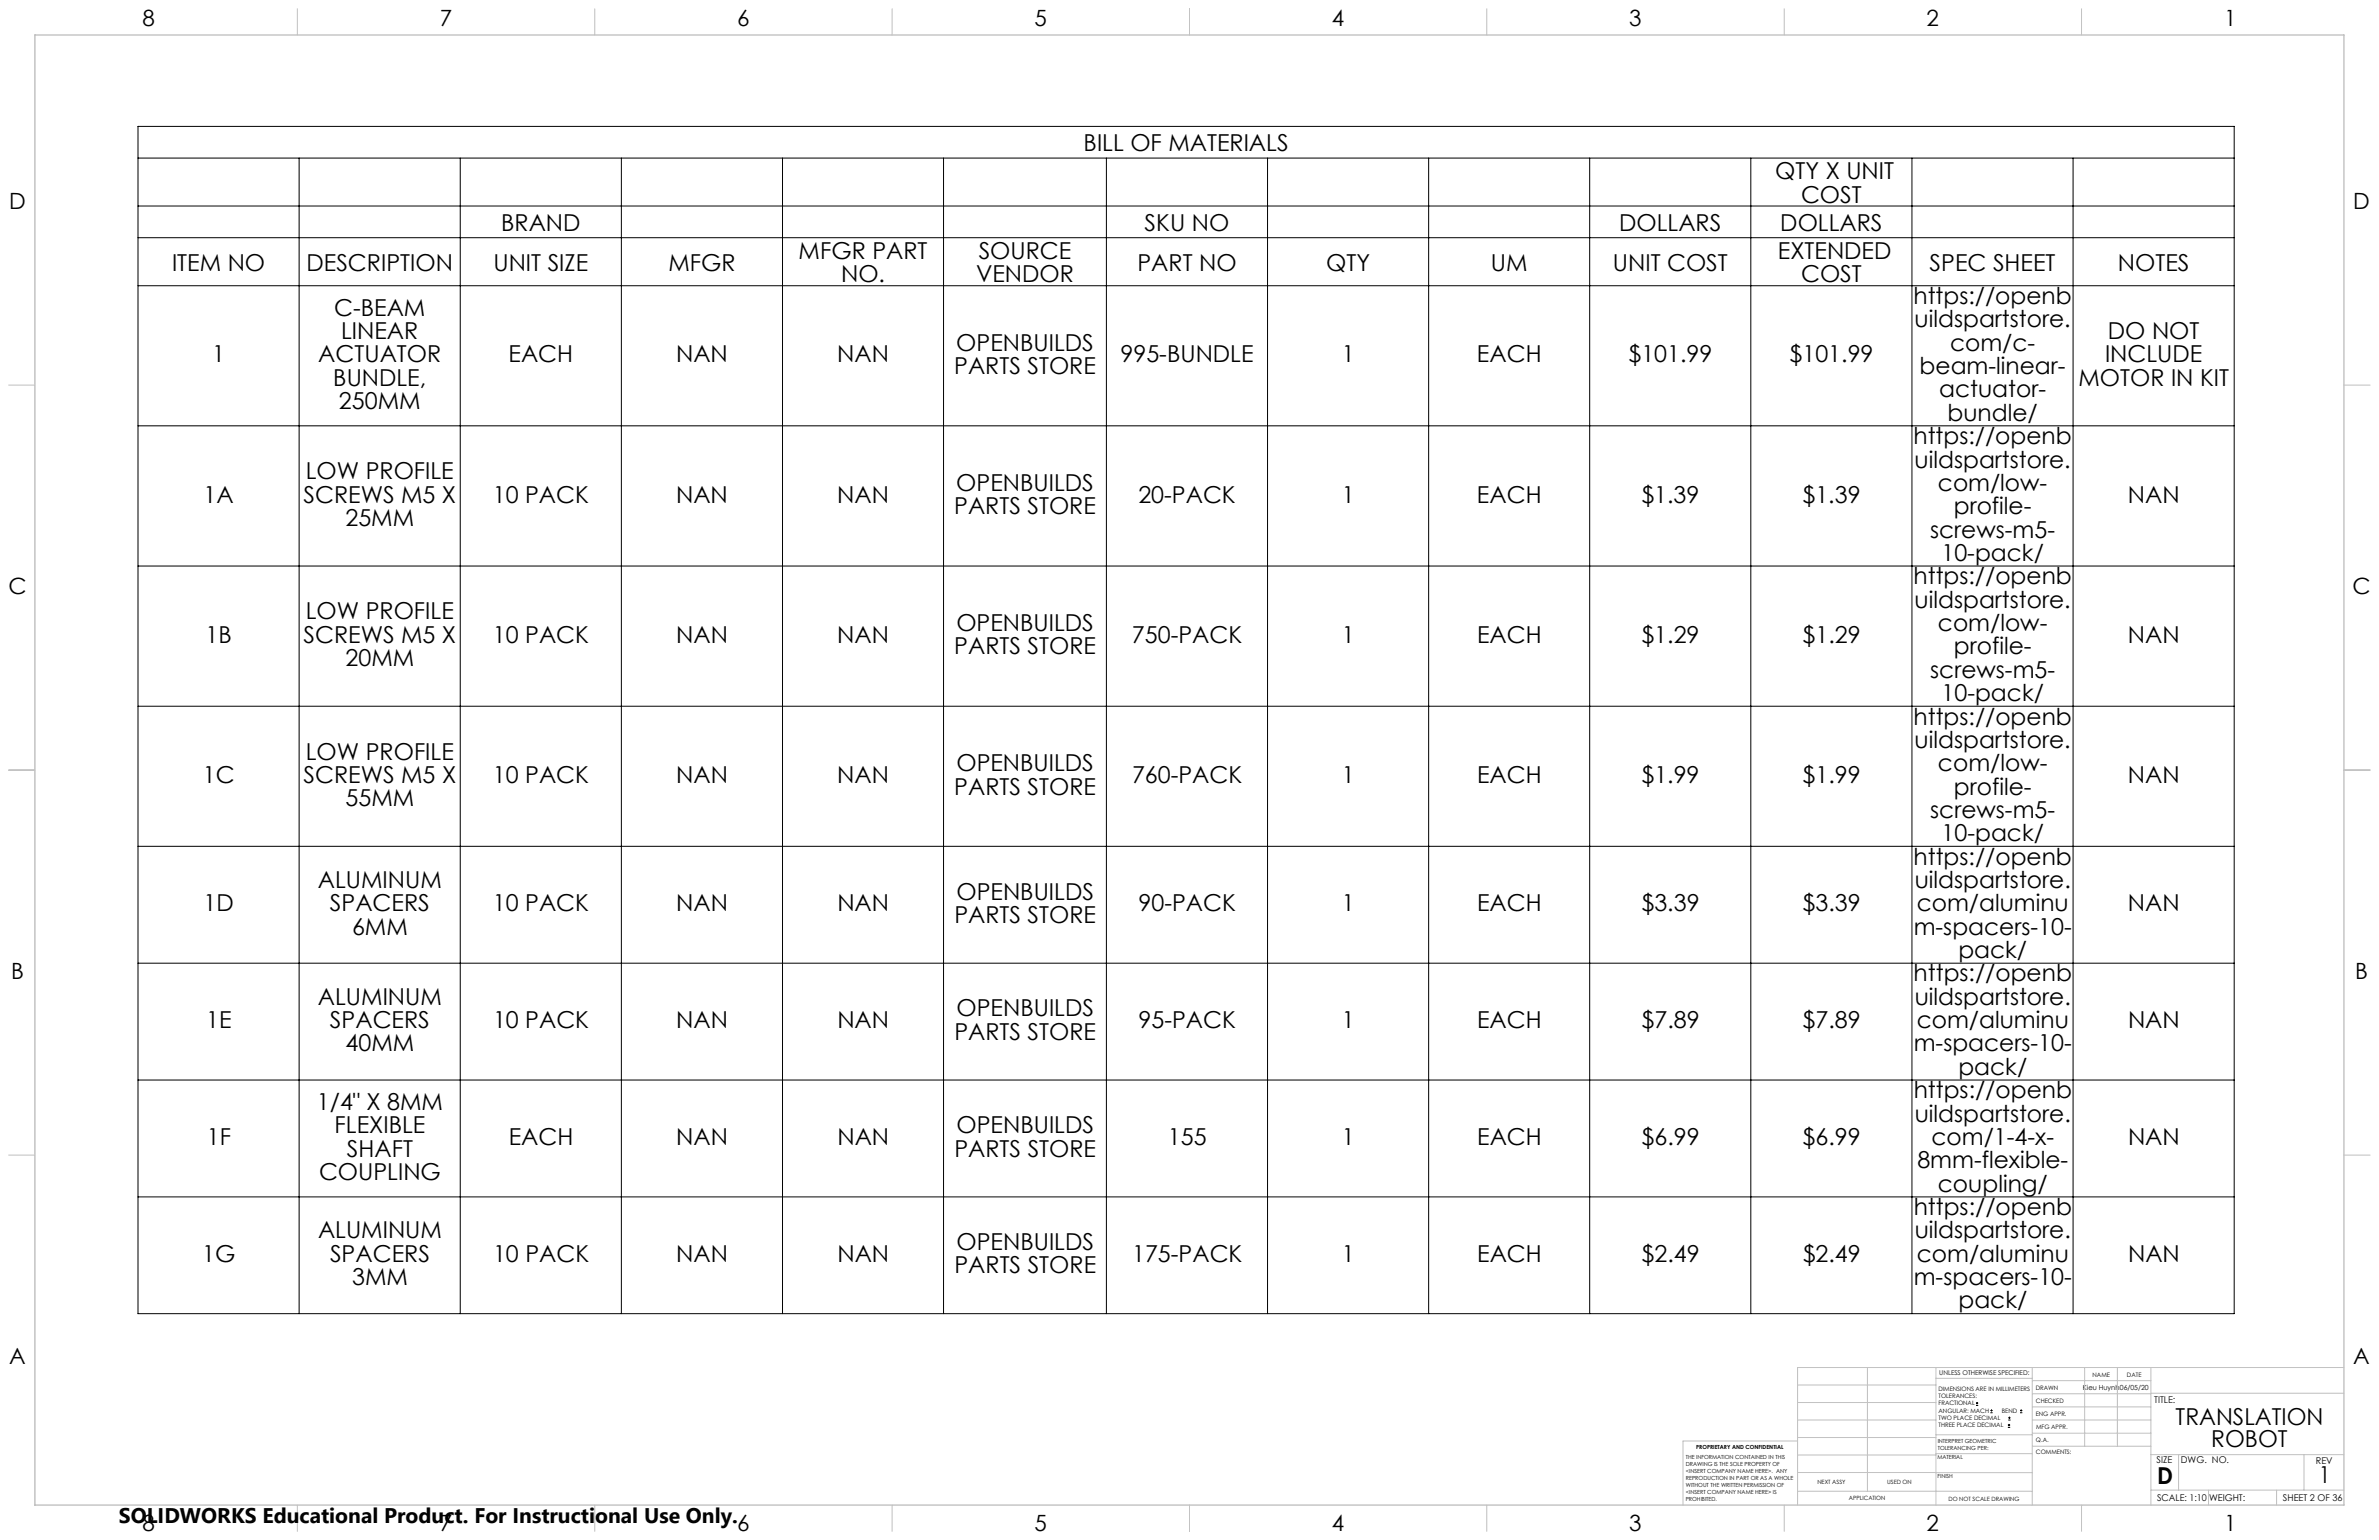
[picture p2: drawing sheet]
<svg xmlns="http://www.w3.org/2000/svg" width="864mm" height="559mm" viewBox="0 0 864 559" stroke-linecap="round" stroke-linejoin="round" font-family="sans-serif">
<defs><g id="words">
<g font-size="8.5">
<text x="393.4" y="54.8">BILL OF MATERIALS</text>
<text x="644.4" y="65">QTY X UNIT</text>
<text x="653.8" y="73.5">COST</text>
<text x="181.9" y="83.7">BRAND</text>
<text x="415.5" y="83.7">SKU NO</text>
<text x="587.8" y="83.7">DOLLARS</text>
<text x="646.3" y="83.7">DOLLARS</text>
<text x="289.9" y="93.9">MFGR PART</text>
<text x="355.3" y="93.9">SOURCE</text>
<text x="645.4" y="93.9">EXTENDED</text>
<text x="62.5" y="98.2">ITEM NO</text>
<text x="111.3" y="98.2">DESCRIPTION</text>
<text x="179.1" y="98.2">UNIT SIZE</text>
<text x="242.6" y="98.2">MFGR</text>
<text x="412.9" y="98.2">PART NO</text>
<text x="481.4" y="98.2">QTY</text>
<text x="541.2" y="98.2">UM</text>
<text x="585.5" y="98.2">UNIT COST</text>
<text x="700.5" y="98.2">SPEC SHEET</text>
<text x="768.8" y="98.2">NOTES</text>
<text x="305.3" y="102.4">NO.</text>
<text x="354.3" y="102.4">VENDOR</text>
<text x="653.8" y="102.4">COST</text>
<text x="694.6" y="110.3">https://openb</text>
<text x="121.3" y="114.5">C-BEAM</text>
<text x="695" y="118.8">uildspartstore.</text>
<text x="123.8" y="123">LINEAR</text>
<text x="765.2" y="123">DO NOT</text>
<text x="77" y="131.5">1</text>
<text x="115.5" y="131.5">ACTUATOR</text>
<text x="184.6" y="131.5">EACH</text>
<text x="245.4" y="131.5">NAN</text>
<text x="303.9" y="131.5">NAN</text>
<text x="347.1" y="127.2">OPENBUILDS</text>
<text x="406.8" y="131.5">995-BUNDLE</text>
<text x="487.1" y="131.5">1</text>
<text x="536.1" y="131.5">EACH</text>
<text x="591.1" y="131.5">$101.99</text>
<text x="649.6" y="131.5">$101.99</text>
<text x="707.9" y="127.2">com/c-</text>
<text x="764.1" y="131.5">INCLUDE</text>
<text x="346.4" y="135.7">PARTS STORE</text>
<text x="696.8" y="135.7">beam-linear-</text>
<text x="121" y="139.9">BUNDLE,</text>
<text x="754.5" y="139.9">MOTOR IN KIT</text>
<text x="123" y="148.4">250MM</text>
<text x="703.9" y="144.2">actuator-</text>
<text x="707" y="152.6">bundle/</text>
<text x="694.6" y="161.2">https://openb</text>
<text x="111" y="173.9">LOW PROFILE</text>
<text x="695" y="169.6">uildspartstore.</text>
<text x="347.2" y="178.1">OPENBUILDS</text>
<text x="703.5" y="178.1">com/low-</text>
<text x="73.9" y="182.3">1A</text>
<text x="110.2" y="182.3">SCREWS M5 X</text>
<text x="178.9" y="182.3">10 PACK</text>
<text x="245.4" y="182.3">NAN</text>
<text x="303.9" y="182.3">NAN</text>
<text x="413.2" y="182.3">20-PACK</text>
<text x="487.1" y="182.3">1</text>
<text x="536.2" y="182.3">EACH</text>
<text x="595.8" y="182.3">$1.39</text>
<text x="654.3" y="182.3">$1.39</text>
<text x="772.4" y="182.3">NAN</text>
<text x="125.4" y="190.8">25MM</text>
<text x="346.4" y="186.6">PARTS STORE</text>
<text x="709.2" y="186.6">profile-</text>
<text x="700.7" y="195">screws-m5-</text>
<text x="704.8" y="203.5">10-pack/</text>
<text x="694.6" y="212">https://openb</text>
<text x="695" y="220.5">uildspartstore.</text>
<text x="111" y="224.7">LOW PROFILE</text>
<text x="74.6" y="233.2">1B</text>
<text x="110.2" y="233.2">SCREWS M5 X</text>
<text x="178.9" y="233.2">10 PACK</text>
<text x="245.5" y="233.2">NAN</text>
<text x="303.9" y="233.2">NAN</text>
<text x="347.2" y="229">OPENBUILDS</text>
<text x="410.9" y="233.2">750-PACK</text>
<text x="487.1" y="233.2">1</text>
<text x="536.2" y="233.2">EACH</text>
<text x="595.8" y="233.2">$1.29</text>
<text x="654.3" y="233.2">$1.29</text>
<text x="703.5" y="229">com/low-</text>
<text x="772.5" y="233.2">NAN</text>
<text x="346.4" y="237.4">PARTS STORE</text>
<text x="709.3" y="237.4">profile-</text>
<text x="125.4" y="241.7">20MM</text>
<text x="700.7" y="245.9">screws-m5-</text>
<text x="704.8" y="254.4">10-pack/</text>
<text x="694.6" y="262.9">https://openb</text>
<text x="111" y="275.6">LOW PROFILE</text>
<text x="695" y="271.4">uildspartstore.</text>
<text x="347.2" y="279.8">OPENBUILDS</text>
<text x="703.5" y="279.8">com/low-</text>
<text x="73.6" y="284.1">1C</text>
<text x="110.2" y="284.1">SCREWS M5 X</text>
<text x="178.9" y="284.1">10 PACK</text>
<text x="245.5" y="284.1">NAN</text>
<text x="304" y="284.1">NAN</text>
<text x="410.9" y="284.1">760-PACK</text>
<text x="487.1" y="284.1">1</text>
<text x="536.2" y="284.1">EACH</text>
<text x="595.9" y="284.1">$1.99</text>
<text x="654.3" y="284.1">$1.99</text>
<text x="772.5" y="284.1">NAN</text>
<text x="125.4" y="292.5">55MM</text>
<text x="346.4" y="288.3">PARTS STORE</text>
<text x="709.3" y="288.3">profile-</text>
<text x="700.7" y="296.8">screws-m5-</text>
<text x="704.8" y="305.2">10-pack/</text>
<text x="694.7" y="313.8">https://openb</text>
<text x="115.4" y="322.2">ALUMINUM</text>
<text x="695.1" y="322.2">uildspartstore.</text>
<text x="347.2" y="326.5">OPENBUILDS</text>
<text x="73.9" y="330.7">1D</text>
<text x="119.8" y="330.7">SPACERS</text>
<text x="179" y="330.7">10 PACK</text>
<text x="245.5" y="330.7">NAN</text>
<text x="304" y="330.7">NAN</text>
<text x="346.4" y="334.9">PARTS STORE</text>
<text x="413.3" y="330.7">90-PACK</text>
<text x="487.1" y="330.7">1</text>
<text x="536.2" y="330.7">EACH</text>
<text x="595.9" y="330.7">$3.39</text>
<text x="654.4" y="330.7">$3.39</text>
<text x="695.8" y="330.7">com/aluminu</text>
<text x="772.5" y="330.7">NAN</text>
<text x="127.8" y="339.2">6MM</text>
<text x="694.7" y="339.2">m-spacers-10-</text>
<text x="710.9" y="347.6">pack/</text>
<text x="694.7" y="356.1">https://openb</text>
<text x="115.4" y="364.6">ALUMINUM</text>
<text x="695.1" y="364.6">uildspartstore.</text>
<text x="347.2" y="368.8">OPENBUILDS</text>
<text x="74.8" y="373.1">1E</text>
<text x="119.8" y="373.1">SPACERS</text>
<text x="179" y="373.1">10 PACK</text>
<text x="245.5" y="373.1">NAN</text>
<text x="304" y="373.1">NAN</text>
<text x="346.5" y="377.3">PARTS STORE</text>
<text x="413.3" y="373.1">95-PACK</text>
<text x="487.1" y="373.1">1</text>
<text x="536.2" y="373.1">EACH</text>
<text x="595.9" y="373.1">$7.89</text>
<text x="654.4" y="373.1">$7.89</text>
<text x="695.8" y="373.1">com/aluminu</text>
<text x="772.5" y="373.1">NAN</text>
<text x="125.5" y="381.5">40MM</text>
<text x="694.7" y="381.5">m-spacers-10-</text>
<text x="710.9" y="390">pack/</text>
<text x="694.7" y="398.5">https://openb</text>
<text x="115" y="402.8">1/4&quot; X 8MM</text>
<text x="695.1" y="407">uildspartstore.</text>
<text x="121.5" y="411.2">FLEXIBLE</text>
<text x="347.2" y="411.2">OPENBUILDS</text>
<text x="75.1" y="415.5">1F</text>
<text x="125.9" y="419.7">SHAFT</text>
<text x="184.7" y="415.5">EACH</text>
<text x="245.5" y="415.5">NAN</text>
<text x="304" y="415.5">NAN</text>
<text x="346.5" y="419.7">PARTS STORE</text>
<text x="423.9" y="415.5">155</text>
<text x="487.1" y="415.5">1</text>
<text x="536.2" y="415.5">EACH</text>
<text x="595.9" y="415.5">$6.99</text>
<text x="654.4" y="415.5">$6.99</text>
<text x="701.1" y="415.5">com/1-4-x-</text>
<text x="772.5" y="415.5">NAN</text>
<text x="696" y="423.9">8mm-flexible-</text>
<text x="115.8" y="428.2">COUPLING</text>
<text x="703.5" y="432.4">coupling/</text>
<text x="694.7" y="440.9">https://openb</text>
<text x="115.4" y="449.4">ALUMINUM</text>
<text x="695.1" y="449.4">uildspartstore.</text>
<text x="347.2" y="453.6">OPENBUILDS</text>
<text x="73.4" y="457.9">1G</text>
<text x="119.8" y="457.9">SPACERS</text>
<text x="179" y="457.9">10 PACK</text>
<text x="245.5" y="457.9">NAN</text>
<text x="304" y="457.9">NAN</text>
<text x="411" y="457.9">175-PACK</text>
<text x="487.1" y="457.9">1</text>
<text x="536.2" y="457.9">EACH</text>
<text x="595.9" y="457.9">$2.49</text>
<text x="654.4" y="457.9">$2.49</text>
<text x="695.8" y="457.9">com/aluminu</text>
<text x="772.5" y="457.9">NAN</text>
<text x="127.8" y="466.3">3MM</text>
<text x="346.5" y="462.1">PARTS STORE</text>
<text x="694.7" y="466.3">m-spacers-10-</text>
<text x="710.9" y="474.8">pack/</text>
<text x="789.8" y="517.1">TRANSLATION</text>
<text x="802.7" y="525.2">ROBOT</text>
<text x="783.1" y="538.4">D</text>
<text x="841.8" y="538.3">1</text>
</g>
<g font-size="8.1">
<text x="51.7" y="9.3">8</text>
<text x="159.7" y="9.3">7</text>
<text x="267.6" y="9.3">6</text>
<text x="375.5" y="9.3">5</text>
<text x="483.5" y="9.3">4</text>
<text x="591.4" y="9.3">3</text>
<text x="699.4" y="9.3">2</text>
<text x="807.3" y="9.3">1</text>
<text x="3.3" y="76">D</text>
<text x="854.2" y="76">D</text>
<text x="3" y="215.7">C</text>
<text x="853.9" y="215.7">C</text>
<text x="4" y="355.4">B</text>
<text x="854.9" y="355.4">B</text>
<text x="3.3" y="495.1">A</text>
<text x="854.2" y="495.1">A</text>
<text x="51.7" y="555.4">8</text>
<text x="159.7" y="555.4">7</text>
<text x="267.6" y="555.4">6</text>
<text x="375.5" y="555.4">5</text>
<text x="483.5" y="555.4">4</text>
<text x="591.4" y="555.4">3</text>
<text x="699.4" y="555.4">2</text>
<text x="807.3" y="555.4">1</text>
</g>
<text font-size="7.7" x="43.2" y="552.5">SOLIDWORKS Educational Product. For Instructional Use Only.</text>
<g font-size="3.4">
<text x="782" y="508.9">TITLE:</text>
<text x="782.9" y="531">SIZE</text>
<text x="791.7" y="531">DWG. NO.</text>
<text x="840.7" y="531.1">REV</text>
<text x="783" y="544.6">SCALE: 1:10</text>
<text x="801.9" y="544.7">WEIGHT:</text>
<text x="828.7" y="544.6">SHEET 2 OF 36</text>
</g>
<text font-size="2.5" x="756.1" y="504.2">Kieu Huynh06/05/20</text>
<text font-size="2.4" x="704" y="499.1">UNLESS OTHERWISE SPECIFIED:</text>
<g font-size="2.2">
<text x="759.6" y="499.5">NAME</text>
<text x="772.1" y="499.6">DATE</text>
<text x="703.7" y="504.7">DIMENSIONS ARE IN MILLIMETERS</text>
<text x="703.7" y="507.3">TOLERANCES:</text>
<text x="703.7" y="510">FRACTIONAL</text>
<text x="739" y="504.3">DRAWN</text>
<text x="739.1" y="509.2">CHECKED</text>
<text x="703.7" y="512.6">ANGULAR: MACH</text>
<text x="703.7" y="515.3">TWO PLACE DECIMAL</text>
<text x="726.7" y="512.6">BEND</text>
<text x="739" y="513.9">ENG APPR.</text>
<text x="703.7" y="517.9">THREE PLACE DECIMAL</text>
<text x="739.1" y="518.6">MFG APPR.</text>
<text x="739.1" y="523.3">Q.A.</text>
<text x="739.1" y="527.5">COMMENTS:</text>
</g>
<g font-size="2.1">
<text x="659.7" y="538.6">NEXT ASSY</text>
<text x="685.1" y="538.6">USED ON</text>
<text x="671.1" y="544.4">APPLICATION</text>
<text x="707.3" y="544.5">DO NOT SCALE DRAWING</text>
</g>
<g font-size="2">
<text x="615.7" y="525.8">PROPRIETARY AND CONFIDENTIAL</text>
<text x="703.4" y="523.5">INTERPRET GEOMETRIC</text>
<text x="703.4" y="526">TOLERANCING PER:</text>
<text x="612" y="529.4">THE INFORMATION CONTAINED IN THIS</text>
<text x="612" y="531.9">DRAWING IS THE SOLE PROPERTY OF</text>
<text x="703.3" y="529.6">MATERIAL</text>
<text x="612" y="534.5">&lt;INSERT COMPANY NAME HERE&gt;. ANY</text>
<text x="612" y="537">REPRODUCTION IN PART OR AS A WHOLE</text>
<text x="612" y="539.5">WITHOUT THE WRITTEN PERMISSION OF</text>
<text x="703.3" y="536.4">FINISH</text>
<text x="612" y="542">&lt;INSERT COMPANY NAME HERE&gt; IS</text>
<text x="612" y="544.6">PROHIBITED.</text>
</g>
</g></defs>
<g fill="none" stroke="#000" stroke-width=".36">
<path d="M50.1 45.9h760.9v430.8h-760.9zM50.1 57.4h760.9M108.6 57.4v419.3M167.1 57.4v419.3M225.6 57.4v419.3M284.1 57.4v419.3M342.5 57.4v419.3M401.6 57.4v419.3M460.1 57.4v419.3M518.6 57.4v419.3M577.1 57.4v419.3M635.6 57.4v419.3"/>
<path d="M694.1 57.4v419.3M752.5 57.4v419.3M50.1 74.8h760.9M50.1 86.3h760.9M50.1 103.7h760.9M50.1 154.5h760.9M50.1 205.4h760.9M50.1 256.3h760.9M50.1 307.1h760.9M50.1 349.5h760.9M50.1 391.9h760.9M50.1 434.3h760.9"/>
<path d="M717.3 510h.8M717.3 509.1h.8M717.7 508.7v.9M722.5 512.6h.8M722.5 511.8h.8M722.9 511.4v.8M728.9 517.9h.8M728.9 517.1h.8M729 515.3h.9M729 514.5h.9M729.3 516.7v.8M729.4 514v.9"/>
<path d="M733.3 512.6h.8M733.3 511.8h.8M733.7 511.4v.8"/>
</g>
<g fill="none" stroke="#c0c0c0" stroke-width=".36">
<path d="M108 3.2v9.5M215.9 3.2v9.5M323.8 3.2v9.5M431.8 3.2v9.5M539.7 3.2v9.5M647.7 3.2v9.5M755.6 3.2v9.5M3.1 139.7h9.6M850.9 139.7h9.5M3.1 279.4h9.6M850.9 279.4h9.5M3.1 419.1h9.6"/>
<path d="M850.9 419.1h9.5M677.9 496.2v44.9M702.8 496.2v49.9M737.7 496.2v49.9M756.7 496.2v28.6M768.6 496.2v28.6M780.8 496.2v49.9M850.9 496.2h-198.4v49.9M652.5 515.3h50.3M652.5 508.9h50.3M652.5 502.6h50.3M702.8 500.1h34.9"/>
<path d="M737.7 510.5h43.1M737.7 505.7h43.1M737.7 501h43.1M737.7 515.3h43.1M780.8 505.6h70.1M652.5 534.3l85.2 .1M652.5 528h50.3M652.5 521.6h50.3M652.5 522.9h-41.6v23.2M702.8 527.5h35M702.8 520.6h35M737.7 520h43.1"/>
<path d="M737.8 524.8h43M780.8 527.8h70.1M790.9 527.8v12.9M836.4 527.8v12.9M108 546.1v9.6M215.9 546.1v9.6M323.8 546.1v9.6M431.8 546.1v9.6M539.7 546.1v9.6M647.7 546.1v9.6M652.5 541.1h85.2M755.6 546.1v9.6"/>
<path d="M780.8 540.7h70.1M801.7 540.7v5.4M826.4 540.7v5.4"/>
</g>
<path d="M12.7 12.7h838.2v533.4h-838.2z" fill="none" stroke="#c0c0c0" stroke-width=".5"/>
<use href="#words"/>
</svg>
